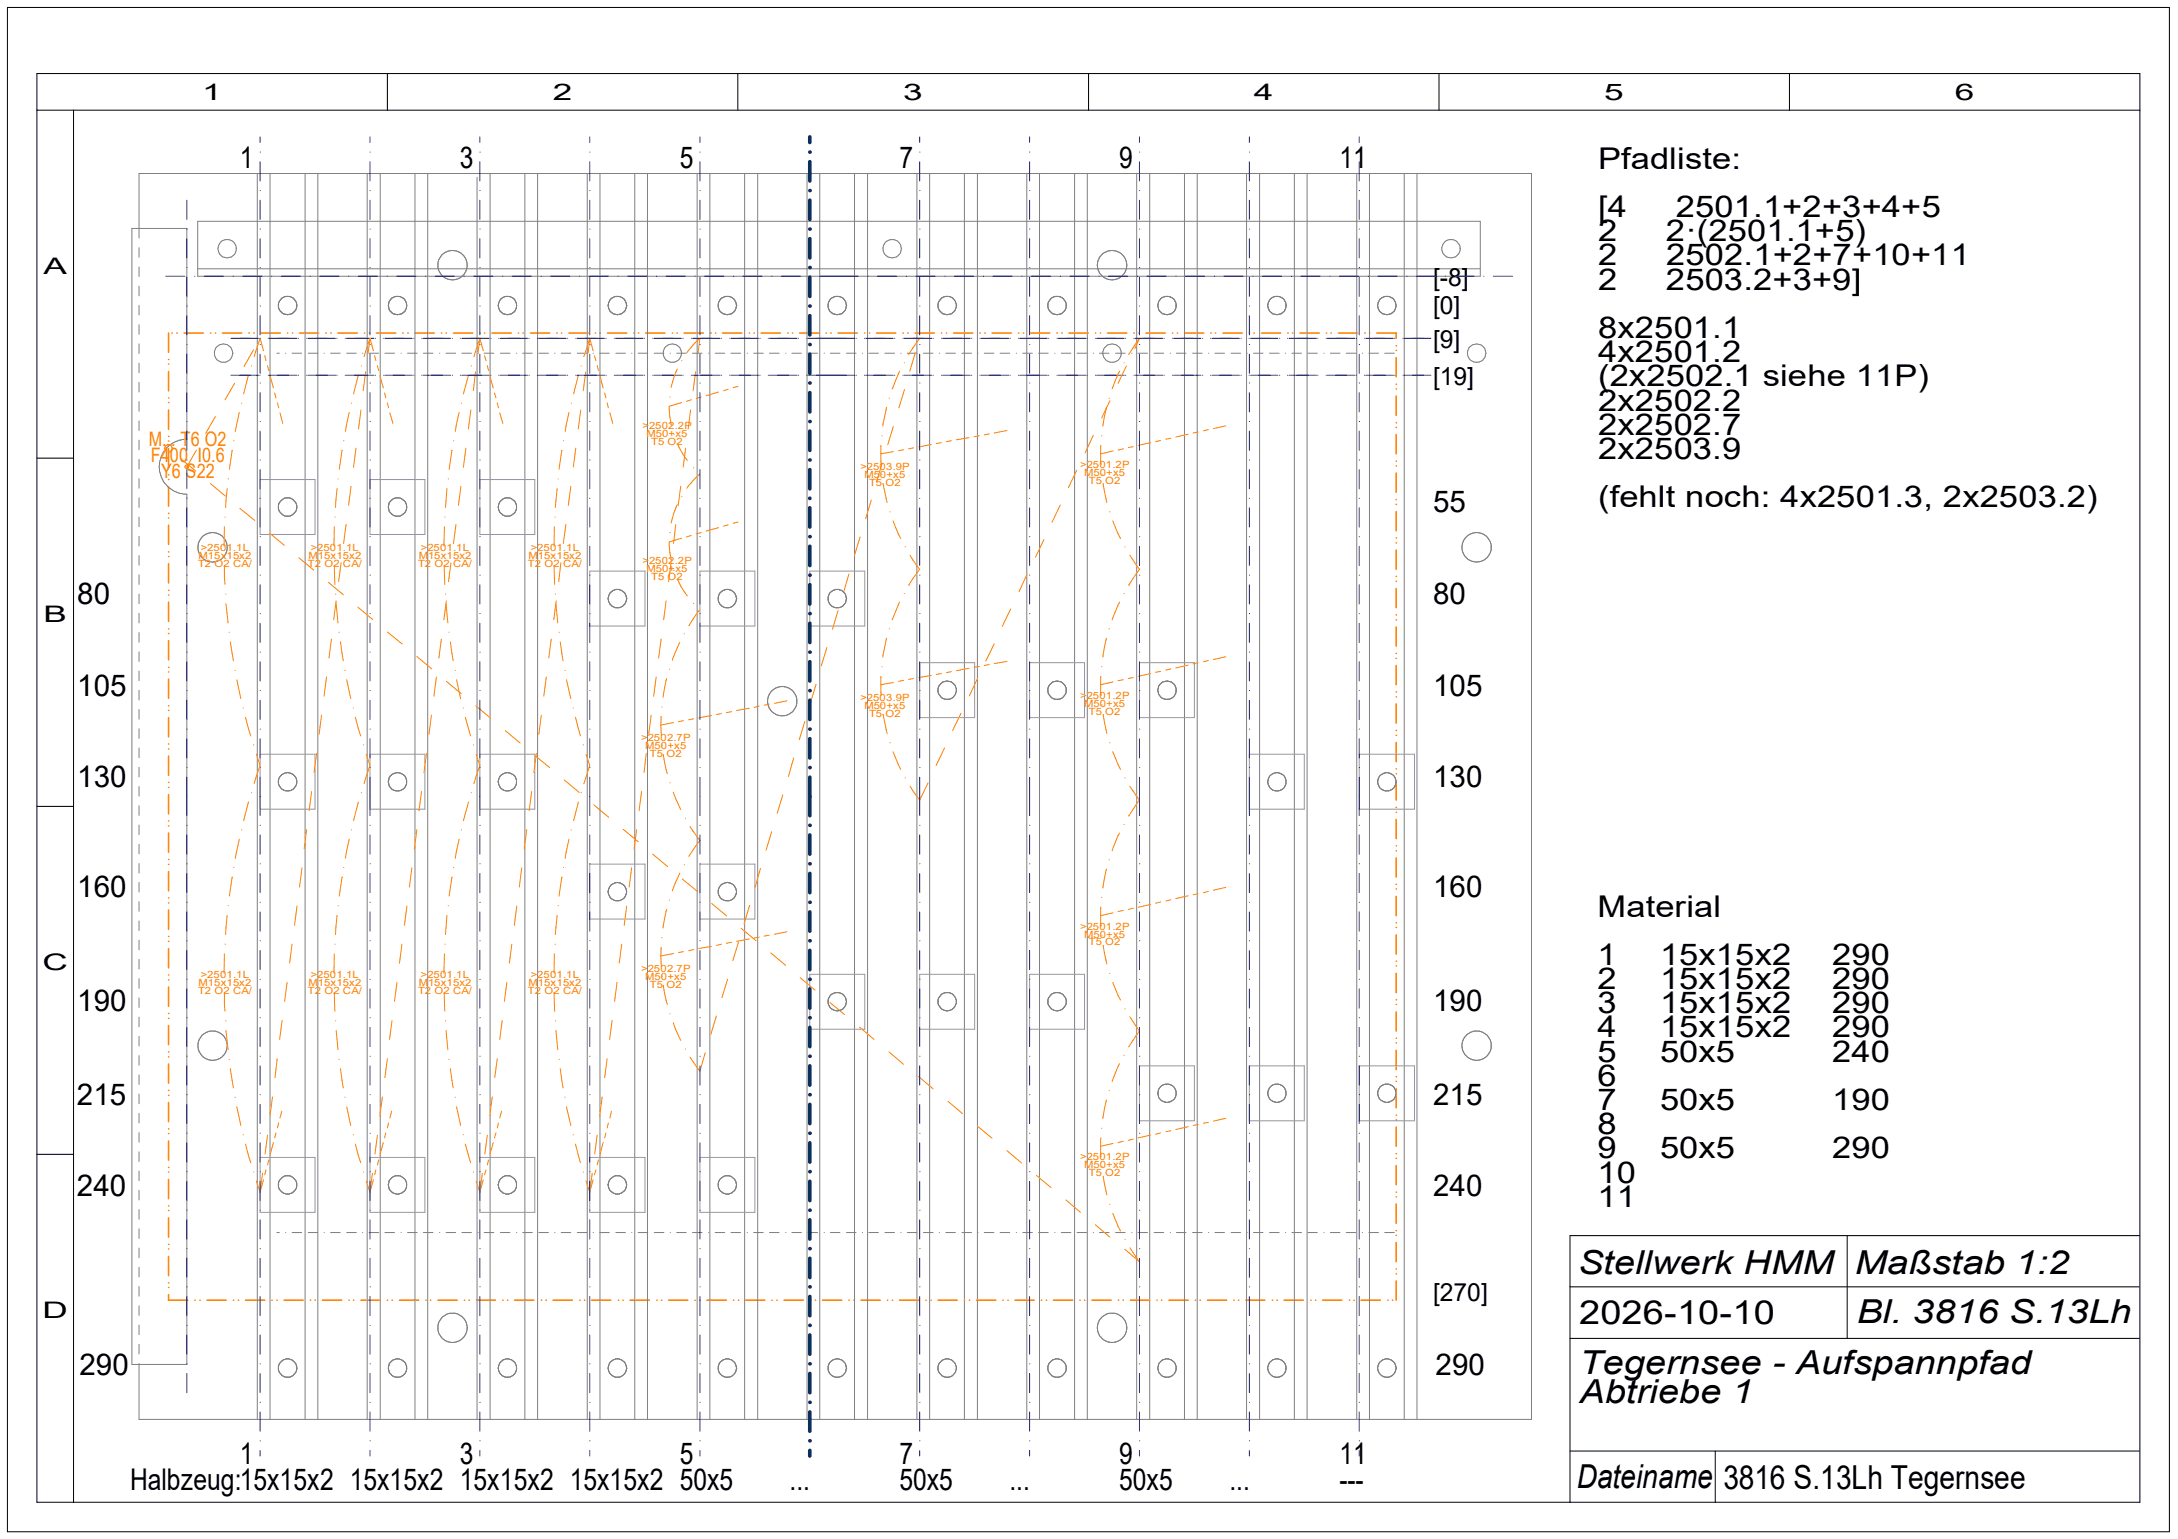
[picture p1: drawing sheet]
<svg xmlns="http://www.w3.org/2000/svg" width="297mm" height="210mm" viewBox="0 0 297 210" stroke-linecap="round" stroke-linejoin="round" font-family="sans-serif">
<defs><g id="words">
<g font-size="4.5">
<text x="215.2" y="173.8">Stellwerk HMM</text>
<text x="253" y="173.8">Maßstab 1:2</text>
<text x="215.4" y="180.6">2026-10-10</text>
<text x="253.2" y="180.5">Bl. 3816 S.13Lh</text>
<text x="215.4" y="191.4">Abtriebe 1</text>
<text x="215.4" y="187.4">Tegernsee - Aufspannpfad</text>
<text x="215.1" y="203">Dateiname</text>
<text x="235" y="203">3816 S.13Lh Tegernsee</text>
</g>
<g font-size="4.1">
<text x="32.7" y="22.9">1</text>
<text x="62.7" y="22.9">3</text>
<text x="92.7" y="22.9">5</text>
<text x="122.7" y="22.9">7</text>
<text x="152.7" y="22.9">9</text>
<text x="182.7" y="22.9">11</text>
<text x="218" y="23">Pfadliste:</text>
<text x="218" y="29.6">[4</text>
<text x="228.6" y="29.6">2501.1+2+3+4+5</text>
<text x="218" y="32.9">2</text>
<text x="227.2" y="32.9">2·(2501.1+5)</text>
<text x="218" y="36.2">2</text>
<text x="218" y="39.5">2</text>
<text x="227.2" y="39.5">2503.2+3+9]</text>
<text x="227.2" y="36.2">2502.1+2+7+10+11</text>
<text x="218" y="46.1">8x2501.1</text>
<text x="218" y="49.4">4x2501.2</text>
<text x="218" y="52.7">(2x2502.1 siehe 11P)</text>
<text x="218" y="56">2x2502.2</text>
<text x="218" y="59.3">2x2502.7</text>
<text x="218" y="62.6">2x2503.9</text>
<text x="195.4" y="69.9">55</text>
<text x="218" y="69.2">(fehlt noch: 4x2501.3, 2x2503.2)</text>
<text x="10.5" y="82.4">80</text>
<text x="195.4" y="82.4">80</text>
<text x="10.5" y="94.9">105</text>
<text x="195.4" y="94.9">105</text>
<text x="10.5" y="107.4">130</text>
<text x="195.4" y="107.4">130</text>
<text x="10.5" y="122.3">160</text>
<text x="195.4" y="122.3">160</text>
<text x="217.9" y="125">Material</text>
<text x="217.9" y="131.6">1</text>
<text x="226.4" y="131.6">15x15x2</text>
<text x="249.9" y="131.6">290</text>
<text x="10.5" y="137.8">190</text>
<text x="195.4" y="137.8">190</text>
<text x="217.9" y="134.9">2</text>
<text x="226.4" y="134.9">15x15x2</text>
<text x="249.9" y="134.9">290</text>
<text x="217.9" y="138.2">3</text>
<text x="217.9" y="141.5">4</text>
<text x="226.4" y="138.2">15x15x2</text>
<text x="226.4" y="141.5">15x15x2</text>
<text x="249.9" y="138.2">290</text>
<text x="249.9" y="141.5">290</text>
<text x="217.9" y="144.8">5</text>
<text x="217.9" y="148.1">6</text>
<text x="226.4" y="144.8">50x5</text>
<text x="249.9" y="144.8">240</text>
<text x="10.5" y="150.7">215</text>
<text x="195.4" y="150.7">215</text>
<text x="217.9" y="151.4">7</text>
<text x="217.9" y="154.7">8</text>
<text x="226.4" y="151.4">50x5</text>
<text x="249.9" y="151.4">190</text>
<text x="217.9" y="158">9</text>
<text x="217.9" y="161.3">10</text>
<text x="226.4" y="158">50x5</text>
<text x="249.9" y="158">290</text>
<text x="10.5" y="163.2">240</text>
<text x="195.4" y="163.2">240</text>
<text x="217.9" y="164.6">11</text>
<text x="10.8" y="187.6">290</text>
<text x="195.8" y="187.6">290</text>
<text x="17.7" y="203.2">Halbzeug:15x15x2</text>
<text x="32.7" y="199.7">1</text>
<text x="47.7" y="203.2">15x15x2</text>
<text x="62.7" y="199.7">3</text>
<text x="62.7" y="203.2">15x15x2 15x15x2</text>
<text x="92.7" y="199.7">5</text>
<text x="92.7" y="203.2">50x5</text>
<text x="107.7" y="203.2">...</text>
<text x="122.7" y="199.7">7</text>
<text x="122.7" y="203.2">50x5</text>
<text x="137.7" y="203.2">...</text>
<text x="152.7" y="199.7">9</text>
<text x="152.7" y="203.2">50x5</text>
<text x="167.7" y="203.2">...</text>
<text x="182.7" y="199.7">11</text>
<text x="182.7" y="203.2">---</text>
</g>
<g font-size="3.4">
<text x="195.4" y="38.9">[-8]</text>
<text x="195.4" y="47.5">[9]</text>
<text x="195.4" y="42.9">[0]</text>
<text x="195.4" y="52.5">[19]</text>
<text x="195.4" y="177.5">[270]</text>
</g>
<g font-size="3.1">
<text x="27.6" y="13.6">1</text>
<text x="75.4" y="13.6">2</text>
<text x="123.2" y="13.6">3</text>
<text x="171" y="13.6">4</text>
<text x="218.8" y="13.6">5</text>
<text x="266.6" y="13.6">6</text>
<text x="5.9" y="37.3">A</text>
<text x="5.9" y="84.8">B</text>
<text x="5.8" y="132.3">C</text>
<text x="5.8" y="179.7">D</text>
</g>
<g font-size="2.7" fill="#ff8000">
<text x="20.3" y="60.8">M... T6 O2</text>
<text x="20.6" y="63">F400 I0.6</text>
<text x="22" y="65.2">Y6 S22</text>
</g>
<g font-size="1.4" fill="#ff8000">
<text x="87.6" y="58.5">&gt;2502.2P</text>
<text x="88.2" y="59.6">M50+x5</text>
<text x="88.8" y="60.7">T5 O2</text>
<text x="117.3" y="64.1">&gt;2503.9P</text>
<text x="117.9" y="65.2">M50+x5</text>
<text x="147.3" y="63.8">&gt;2501.2P</text>
<text x="147.9" y="64.9">M50+x5</text>
<text x="148.5" y="66">T5 O2</text>
<text x="118.5" y="66.3">T5 O2</text>
<text x="27" y="77.3">T2 O2 CA/</text>
<text x="27.1" y="76.3">M15x15x2</text>
<text x="27.4" y="75.2">&gt;2501.1L</text>
<text x="42" y="77.3">T2 O2 CA/</text>
<text x="42.1" y="76.3">M</text>
<text x="42.4" y="75.2">&gt;2501.1L</text>
<text x="43.3" y="76.3">15x15x2</text>
<text x="57" y="77.3">T2 O2 CA/</text>
<text x="57.1" y="76.3">M</text>
<text x="57.4" y="75.2">&gt;2501.1L</text>
<text x="58.4" y="76.3">15x15x2</text>
<text x="72" y="77.3">T2 O2 CA/</text>
<text x="72.1" y="76.3">M</text>
<text x="72.4" y="75.2">&gt;2501.1L</text>
<text x="73.4" y="76.3">15x15x2</text>
<text x="87.6" y="76.9">&gt;2502.2P</text>
<text x="88.2" y="78">M50+x5</text>
<text x="88.8" y="79.1">T5 O2</text>
<text x="117.3" y="95.6">&gt;2503.9P</text>
<text x="147.3" y="95.3">&gt;2501.2P</text>
<text x="87.5" y="101.1">&gt;2502.7P</text>
<text x="117.9" y="96.7">M50+x5</text>
<text x="118.5" y="97.8">T5 O2</text>
<text x="147.9" y="96.4">M50+x5</text>
<text x="148.5" y="97.5">T5 O2</text>
<text x="88" y="102.2">M50+x5</text>
<text x="88.6" y="103.3">T5 O2</text>
<text x="147.3" y="126.8">&gt;2501.2P</text>
<text x="147.9" y="127.9">M50+x5</text>
<text x="148.5" y="128.9">T5 O2</text>
<text x="27" y="135.6">T2 O2 CA/</text>
<text x="27.1" y="134.5">M15x15x2</text>
<text x="27.4" y="133.4">&gt;2501.1L</text>
<text x="42" y="135.6">T2 O2 CA/</text>
<text x="42.1" y="134.5">M</text>
<text x="42.4" y="133.4">&gt;2501.1L</text>
<text x="43.3" y="134.5">15x15x2</text>
<text x="57" y="135.6">T2 O2 CA/</text>
<text x="57.1" y="134.5">M</text>
<text x="57.4" y="133.4">&gt;2501.1L</text>
<text x="58.4" y="134.5">15x15x2</text>
<text x="72" y="135.6">T2 O2 CA/</text>
<text x="72.1" y="134.5">M</text>
<text x="72.4" y="133.4">&gt;2501.1L</text>
<text x="73.4" y="134.5">15x15x2</text>
<text x="87.5" y="132.6">&gt;2502.7P</text>
<text x="88" y="133.7">M50+x5</text>
<text x="88.6" y="134.8">T5 O2</text>
<text x="147.3" y="158.2">&gt;2501.2P</text>
<text x="147.9" y="159.3">M50+x5</text>
<text x="148.5" y="160.4">T5 O2</text>
</g>
</g></defs>
<g fill="none" stroke="#808080" stroke-width=".14">
<path d="M19 32.5v-8.8h189.9v169.9h-189.9v-7.6M19 33.8v1.3M19 36.4v1.3M19 39v1.3M27 30.2h174.9v7.5h-174.9zM27 36.7h174.9M32.2 33.9h.1M35.1 23.7v169.9M36.8 23.7v169.9M41.6 23.7v169.9M43.3 23.7v169.9M50.1 23.7v169.9"/>
<path d="M51.9 23.7v169.9M56.6 23.7v169.9M58.3 23.7v169.9M63.7 36.2h.1M65.1 24.2v169.4M66.8 23.7v169.9M71.6 23.7v169.9M73.3 23.7v169.9M80.1 23.7v169.9M81.8 23.7v169.9M86.6 23.7v169.9M88.3 23.7v169.9"/>
<path d="M95.1 23.7v169.9M96.8 23.7v169.9M101.6 23.7v169.9M103.3 23.7v169.9M110.1 23.7v169.9M111.8 23.7v169.9M116.5 23.7v169.9M118.3 23.7v169.9M122.9 33.9h.1M125 23.7v169.9M126.8 23.7v169.9M131.5 23.7v169.9"/>
<path d="M133.3 23.7v169.9M140 23.7v169.9M141.8 23.7v169.9M146.6 23.7v169.9M148.3 23.7v169.9M153.7 36.2h.1M155 23.7v169.9M156.8 23.7v169.9M161.5 23.7v169.9M163.3 23.7v169.9M170 23.7v169.9M171.8 23.7v169.9"/>
<path d="M176.5 23.7v169.9M178.3 23.7v169.9M185 23.7v169.9M186.8 23.7v169.9M191.5 23.7v169.9M193.2 23.7v169.9M199.1 33.9h.1M19 41.7v1.3M19 44.3v1.3M19 46.9v1.3M19 49.5v1.3M19 52.2v1.3"/>
<path d="M19 54.8v1.3M19 57.4v1.3M25.5 59.9v-28.7h-7.5v154.9h7.5v-118.7a3.4 3.4 0 0 1-1.7-.4l-.8-.5a3.8 3.8 0 0 1 0-5.7l1.3-.7 1.2-.2M31.7 48.2h.1M37.8 48.2h.3M38.9 48.2h.1M39.8 48.2h1.3M40.5 41.7h.1M42 48.2h1.3M44.2 48.2h.1M45.1 48.2h1.3M47.3 48.2h1.3"/>
<path d="M49.4 48.2h.1M50.3 48.2h1.3M52.5 48.2h1.3M54.7 48.2h.1M55.5 41.7h.1M55.6 48.2h1.3M57.7 48.2h1.4M59.9 48.2h.1M60.8 48.2h1.3M63 48.2h1.3M65.2 48.2h.1M66 48.2h1.3"/>
<path d="M68.2 48.2h1.4M70.4 41.7h.1M70.4 48.2h.1M71.3 48.2h1.3M73.5 48.2h1.3M75.6 48.2h.1M76.5 48.2h1.3M78.7 48.2h1.3M80.9 48.2h.1M81.8 48.2h1.3M84 48.2h1.3M85.5 41.7h.1"/>
<path d="M86.1 48.2h.1M87 48.2h1.3M89.2 48.2h1.3M91.4 48.2h.1M92.3 48.2h1.3M94.4 48.2h1.4M96.6 48.2h.1M97.5 48.2h1.3M99.7 48.2h1.3M100.5 41.7h.1M101.9 48.2h.1M102.8 48.2h1.3"/>
<path d="M104.9 48.2h1.4M107.1 48.2h.1M108 48.2h1.3M110.2 48.2h1.3M112.4 48.2h.1M113.2 48.2h1.4M115.4 41.7h.1M115.4 48.2h1.4M117.6 48.2h.1M118.5 48.2h1.3M120.7 48.2h1.3M122.8 48.2h.1"/>
<path d="M123.7 48.2h1.3M125.9 48.2h1.4M128.1 48.2h.1M129 48.2h1.3M130.4 41.7h.1M131.2 48.2h1.3M133.3 48.2h.1M134.2 48.2h1.3M136.4 48.2h1.3M138.6 48.2h.1M139.5 48.2h1.3M141.6 48.2h1.4"/>
<path d="M143.8 48.2h.1M144.7 48.2h1.3M145.4 41.7h.1M146.9 48.2h1.3M149.1 48.2h.1M149.9 48.2h1.4M152.1 48.2h1.4M154.3 48.2h.1M155.2 48.2h1.3M157.4 48.2h1.3M159.6 48.2h.1M160.4 41.7h.1"/>
<path d="M160.4 48.2h1.4M162.6 48.2h1.4M164.8 48.2h.1M165.7 48.2h1.3M167.9 48.2h1.3M170 48.2h.1M170.9 48.2h1.4M173.1 48.2h1.4M175.3 48.2h.1M175.4 41.7h.1M176.2 48.2h1.3M178.3 48.2h1.4"/>
<path d="M180.5 48.2h.1M181.4 48.2h1.3M183.6 48.2h1.3M185.8 48.2h.1M186.7 48.2h1.3M188.8 48.2h1.4M190.4 41.7h.1M202.6 48.2h.1M19 60v1.3M19 62.7v1.3M19 65.3v1.3M19 67.9v1.3"/>
<path d="M19 70.5v1.3M19 73.2v1.3M19 75.8v1.3M19 78.4v1.3M31 74.6h.1M40.5 69.2h.1M55.5 69.2h.1M70.4 69.2h.1M203.4 74.6h.1M19 81v1.3M19 83.7v1.3M19 86.3v1.3"/>
<path d="M19 88.9v1.3M19 91.5v1.3M19 94.1v1.4M19 96.8v1.3M19 99.4v1.3M85.5 81.7h.1M100.5 81.7h.1M108.7 95.6h.1M115.4 81.7h.1M130.4 94.1h.1M145.4 94.1h.1M160.4 94.1h.1"/>
<path d="M19 102v1.3M19 104.6v1.4M19 107.3v1.3M19 109.9v1.3M19 112.5v1.3M19 115.1v1.4M19 117.8v1.3M38 106.6h.1M53 106.6h.1M67.9 106.6h.1M172.9 106.6h.1M187.9 106.6h.1"/>
<path d="M19 120.4v1.3M19 123v1.3M19 125.6v1.3M19 128.2v1.3M19 130.9v1.3M19 133.5v1.3M19 136.1v1.3M19 138.7v1.3M82.9 121.6h.1M98 121.6h.1M112.9 136.6h.1M127.9 136.6h.1"/>
<path d="M142.9 136.6h.1M19 141.4v1.3M19 144v1.3M19 146.6v1.3M19 149.2v1.3M19 151.8v1.4M19 154.5v1.3M19 157.1v1.3M19 159.7v1.3M31 142.6h.1M157.9 149.1h.1M172.9 149.1h.1"/>
<path d="M187.9 149.1h.1M203.4 142.6h.1M19 162.3v1.4M19 165v1.3M19 167.6v1.3M19 170.2v1.3M19 172.8v1.4M19 175.5v1.3M19 178.1v1.3M37.8 168.1h.3M38 161.6h.1M38.9 168.1h.1"/>
<path d="M39.8 168.1h1.3M42 168.1h1.3M44.2 168.1h.1M45.1 168.1h1.3M47.3 168.1h1.3M49.4 168.1h.1M50.3 168.1h1.3M52.5 168.1h1.3M53 161.6h.1M54.7 168.1h.1M55.6 168.1h1.3M57.7 168.1h1.4"/>
<path d="M59.9 168.1h.1M60.8 168.1h1.3M63 168.1h1.3M65.2 168.1h.1M66 168.1h1.3M67.9 161.6h.1M68.2 168.1h1.4M70.4 168.1h.1M71.3 168.1h1.3M73.5 168.1h1.3M75.6 168.1h.1M76.5 168.1h1.3"/>
<path d="M78.7 168.1h1.3M80.9 168.1h.1M81.8 168.1h1.3M82.9 161.6h.1M84 168.1h1.3M86.1 168.1h.1M87 168.1h1.3M89.2 168.1h1.3M91.4 168.1h.1M92.3 168.1h1.3M94.4 168.1h1.4M96.6 168.1h.1"/>
<path d="M97.5 168.1h1.3M98 161.6h.1M99.7 168.1h1.3M101.9 168.1h.1M102.8 168.1h1.3M104.9 168.1h1.4M107.1 168.1h.1M108 168.1h1.3M110.2 168.1h1.3M112.4 168.1h.1M113.2 168.1h1.4M115.4 168.1h1.4"/>
<path d="M117.6 168.1h.1M118.5 168.1h1.3M120.7 168.1h1.3M122.8 168.1h.1M123.7 168.1h1.3M125.9 168.1h1.4M128.1 168.1h.1M129 168.1h1.3M131.2 168.1h1.3M133.3 168.1h.1M134.2 168.1h1.3M136.4 168.1h1.3"/>
<path d="M138.6 168.1h.1M139.5 168.1h1.3M141.6 168.1h1.4M143.8 168.1h.1M144.7 168.1h1.3M146.9 168.1h1.3M149.1 168.1h.1M149.9 168.1h1.4M152.1 168.1h1.4M154.3 168.1h.1M155.2 168.1h1.3M157.4 168.1h1.3"/>
<path d="M159.6 168.1h.1M160.4 168.1h1.4M162.6 168.1h1.4M164.8 168.1h.1M165.7 168.1h1.3M167.9 168.1h1.3M170 168.1h.1M170.9 168.1h1.4M173.1 168.1h1.4M175.3 168.1h.1M176.2 168.1h1.3M178.3 168.1h1.4"/>
<path d="M180.5 168.1h.1M181.4 168.1h1.3M183.6 168.1h1.3M185.8 168.1h.1M186.7 168.1h1.3M188.8 168.1h1.4M19 180.7v1.3M19 183.3v1.4M40.5 186.6h.1M55.5 186.6h.1M63.7 181.1h.1M70.4 186.6h.1"/>
<path d="M85.5 186.6h.1M100.5 186.6h.1M115.4 186.6h.1M130.4 186.6h.1M145.4 186.6h.1M153.7 181.1h.1M160.4 186.6h.1M175.4 186.6h.1M190.4 186.6h.1"/>
<circle cx="31" cy="33.9" r="1.25"/>
<circle cx="61.7" cy="36.2" r="2.01"/>
<circle cx="121.7" cy="33.9" r="1.25"/>
<circle cx="151.7" cy="36.2" r="2.01"/>
<circle cx="197.9" cy="33.9" r="1.25"/>
<circle cx="30.5" cy="48.2" r="1.26"/>
<circle cx="39.2" cy="41.7" r="1.25"/>
<circle cx="54.2" cy="41.7" r="1.27"/>
<circle cx="69.2" cy="41.7" r="1.26"/>
<circle cx="84.2" cy="41.7" r="1.27"/>
<circle cx="91.7" cy="48.2" r="1.25"/>
<circle cx="99.2" cy="41.6" r="1.26"/>
<circle cx="114.2" cy="41.7" r="1.25"/>
<circle cx="129.2" cy="41.7" r="1.25"/>
<circle cx="144.2" cy="41.7" r="1.25"/>
<circle cx="151.7" cy="48.2" r="1.26"/>
<circle cx="159.2" cy="41.7" r="1.27"/>
<circle cx="174.2" cy="41.7" r="1.26"/>
<circle cx="189.1" cy="41.7" r="1.27"/>
<circle cx="201.4" cy="48.2" r="1.25"/>
<circle cx="29" cy="74.7" r="2.01"/>
<circle cx="39.2" cy="69.2" r="1.26"/>
<circle cx="54.2" cy="69.2" r="1.25"/>
<circle cx="69.2" cy="69.2" r="1.25"/>
<circle cx="201.4" cy="74.6" r="2.02"/>
<circle cx="84.2" cy="81.7" r="1.25"/>
<circle cx="99.2" cy="81.6" r="1.26"/>
<circle cx="106.7" cy="95.6" r="2"/>
<circle cx="114.2" cy="81.7" r="1.25"/>
<circle cx="129.2" cy="94.1" r="1.27"/>
<circle cx="144.2" cy="94.1" r="1.27"/>
<circle cx="159.1" cy="94.1" r="1.27"/>
<circle cx="39.2" cy="106.6" r="1.26"/>
<circle cx="54.2" cy="106.6" r="1.25"/>
<circle cx="69.2" cy="106.7" r="1.26"/>
<circle cx="174.1" cy="106.7" r="1.26"/>
<circle cx="189.1" cy="106.6" r="1.26"/>
<circle cx="84.2" cy="121.6" r="1.25"/>
<circle cx="99.2" cy="121.6" r="1.25"/>
<circle cx="114.2" cy="136.6" r="1.25"/>
<circle cx="129.2" cy="136.6" r="1.25"/>
<circle cx="144.2" cy="136.6" r="1.25"/>
<circle cx="29" cy="142.6" r="2"/>
<circle cx="159.2" cy="149.1" r="1.25"/>
<circle cx="174.1" cy="149.1" r="1.25"/>
<circle cx="189.1" cy="149.1" r="1.26"/>
<circle cx="201.4" cy="142.6" r="1.99"/>
<circle cx="39.2" cy="161.6" r="1.24"/>
<circle cx="54.2" cy="161.6" r="1.26"/>
<circle cx="69.2" cy="161.6" r="1.26"/>
<circle cx="84.2" cy="161.6" r="1.26"/>
<circle cx="99.2" cy="161.6" r="1.25"/>
<circle cx="39.2" cy="186.6" r="1.26"/>
<circle cx="54.2" cy="186.6" r="1.26"/>
<circle cx="61.7" cy="181.1" r="1.98"/>
<circle cx="69.2" cy="186.6" r="1.25"/>
<circle cx="84.2" cy="186.6" r="1.25"/>
<circle cx="99.2" cy="186.6" r="1.26"/>
<circle cx="114.2" cy="186.6" r="1.25"/>
<circle cx="129.2" cy="186.6" r="1.26"/>
<circle cx="144.2" cy="186.6" r="1.26"/>
<circle cx="151.7" cy="181.1" r="2.01"/>
<circle cx="159.2" cy="186.6" r="1.26"/>
<circle cx="174.2" cy="186.6" r="1.25"/>
<circle cx="189.2" cy="186.6" r="1.25"/>
</g>
<g fill="none" stroke="#ff8000" stroke-width=".21">
<path d="M23 45.4v2.6M23 50.7v2.6M23 55.9v2.6M23 49h.1M23 49.7h.1M23 54.3h.1M23 54.9h.1M23 59.5h.1M23.4 45.4h.1M24.1 45.4h.1M25.1 45.4h2.6M28.7 45.4h.1"/>
<path d="M29.4 45.4h.1M30.3 45.4h2.7M33.9 45.4h.1M34.6 45.4h.1M35.6 45.4h2.6M39.2 45.4h.1M39.9 45.4h.1M40.8 45.4h2.7M44.4 45.4h.1M45.1 45.4h.1M46.1 45.4h2.6M49.7 45.4h.1"/>
<path d="M50.4 45.4h.1M51.3 45.4h2.7M54.9 45.4h.1M55.6 45.4h.1M56.6 45.4h2.6M60.2 45.4h.1M60.8 45.4h.1M61.8 45.4h2.7M65.4 45.4h.1M66.1 45.4h.1M67.1 45.4h2.6M70.7 45.4h.1"/>
<path d="M71.3 45.4h.1M72.3 45.4h2.7M75.9 45.4h.1M76.6 45.4h.1M77.6 45.4h2.6M81.2 45.4h.1M81.8 45.4h.1M82.8 45.4h2.7M86.4 45.4h.1M87.1 45.4h.1M88 45.4h2.7M91.7 45.4h.1"/>
<path d="M92.3 45.4h.1M93.3 45.4h2.6M96.9 45.4h.1M97.6 45.4h.1M98.5 45.4h2.7M102.2 45.4h.1M102.8 45.4h.1M103.8 45.4h2.6M107.4 45.4h.1M108.1 45.4h.1M109 45.4h2.7M112.6 45.4h.1"/>
<path d="M113.3 45.4h.1M114.3 45.4h2.6M117.9 45.4h.1M118.6 45.4h.1M119.5 45.4h2.7M123.1 45.4h.1M123.8 45.4h.1M124.8 45.4h2.6M128.4 45.4h.1M129.1 45.4h.1M130 45.4h2.7M133.6 45.4h.1"/>
<path d="M134.3 45.4h.1M135.3 45.4h2.6M138.9 45.4h.1M139.6 45.4h.1M140.5 45.4h2.7M144.1 45.4h.1M144.8 45.4h.1M145.8 45.4h2.6M149.4 45.4h.1M150.1 45.4h.1M151 45.4h2.7M154.6 45.4h.1"/>
<path d="M155.3 45.4h.1M156.3 45.4h2.6M159.9 45.4h.1M160.6 45.4h.1M161.5 45.4h2.7M165.1 45.4h.1M165.8 45.4h.1M166.8 45.4h2.6M170.4 45.4h.1M171 45.4h.1M172 45.4h2.7M175.6 45.4h.1"/>
<path d="M176.3 45.4h.1M177.3 45.4h2.6M180.9 45.4h.1M181.5 45.4h.1M182.5 45.4h2.7M186.1 45.4h.1M186.8 45.4h.1M187.8 45.4h2.6v.7M190.4 48.8v2.6M190.4 54v2.6M190.4 59.3v2.6M190.4 58.3h.1"/>
<path d="M190.4 57.7h.1M190.4 53h.1M190.4 52.4h.1M190.4 47.8h.1M190.4 47.2h.1M23 61.2v2.6M23 66.4v2.6M23 71.6v2.7M23 76.9v2.6M23 60.2h.1M23 64.8h.1M23 65.4h.1"/>
<path d="M23 70h.1M23 70.7h.1M23 75.3h.1M23 75.9h.1M190.4 64.5v2.6M190.4 68.1v.1M190.4 69.8v2.6M190.4 75v2.6M190.4 79.3h.1M190.4 78.6h.1M190.4 74h.1M190.4 73.4h.1"/>
<path d="M190.4 68.8h.1M190.4 63.5h.1M190.4 62.9h.1M23 82.1v2.7M23 87.4v2.6M23 92.6v2.6M23 97.9v2.6M23 80.5h.1M23 81.2h.1M23 85.8h.1M23 86.4h.1M23 91h.1"/>
<path d="M23 91.7h.1M23 96.3h.1M23 96.9h.1M190.4 80.3v2.6M190.4 85.5v2.6M190.4 90.8v2.6M190.4 96v2.6M190.4 99.6h.1M190.4 95h.1M190.4 94.4h.1M190.4 89.8h.1M190.4 89.1h.1"/>
<path d="M190.4 84.5h.1M190.4 83.9h.1M23 103.1v2.6M23 108.4v2.6M23 113.6v2.6M23 118.9v2.6M23 101.5h.1M23 102.2h.1M23 106.7h.1M23 107.4h.1M23 112h.1M23 112.6h.1"/>
<path d="M23 117.2h.1M23 117.9h.1M190.4 101.3v2.6M190.4 106.5v2.6M190.4 111.8v2.6M190.4 117v2.6M190.4 116h.1M190.4 115.4h.1M190.4 110.8h.1M190.4 110.1h.1M190.4 105.5h.1M190.4 104.9h.1"/>
<path d="M190.4 100.3h.1M23 124.1v2.6M23 129.4v2.6M23 134.6v2.6M23 139.9v2.6M23 122.5h.1M23 123.1h.1M23 127.7h.1M23 128.4h.1M23 133h.1M23 133.6h.1M23 138.2h.1"/>
<path d="M23 138.9h.1M190.4 122.3v2.6M190.4 127.5v2.6M190.4 132.8v2.6M190.4 138v2.6M190.4 137h.1M190.4 136.4h.1M190.4 131.7h.1M190.4 131.1h.1M190.4 126.5h.1M190.4 125.9h.1M190.4 121.2h.1"/>
<path d="M190.4 120.6h.1M23 145.1v2.6M23 150.4v2.6M23 155.6v2.6M23 143.5h.1M23 144.1h.1M23 148.7h.1M23 149.4h.1M23 154h.1M23 154.6h.1M23 159.2h.1M23 159.9h.1"/>
<path d="M190.4 143.3v2.6M190.4 148.5v2.6M190.4 153.7v2.6M190.4 159v2.6M190.4 158h.1M190.4 157.4h.1M190.4 152.7h.1M190.4 152.1h.1M190.4 147.5h.1M190.4 146.9h.1M190.4 142.2h.1M190.4 141.6h.1"/>
<path d="M23 176.6v.7h2.6M23 160.9v2.6M23 166.1v2.6M23 171.4v2.6M23 164.5h.1M23 165.1h.1M23 169.7h.1M23 170.3h.1M23 175h.1M23 175.6h.1M26.6 177.3h.1M27.3 177.3h.1"/>
<path d="M28.2 177.3h2.7M31.8 177.3h.1M32.5 177.3h.1M33.5 177.3h2.6M37.1 177.3h.1M37.8 177.3h.1M38.7 177.3h2.7M42.3 177.3h.1M43 177.3h.1M44 177.3h2.6M47.6 177.3h.1M48.2 177.3h.1"/>
<path d="M49.2 177.3h2.7M52.8 177.3h.1M53.5 177.3h.1M54.5 177.3h2.6M58.1 177.3h.1M58.7 177.3h.1M59.7 177.3h2.7M63.3 177.3h.1M64 177.3h.1M65 177.3h2.6M68.6 177.3h.1M69.2 177.3h.1"/>
<path d="M70.2 177.3h2.6M73.8 177.3h.1M74.5 177.3h.1M75.4 177.3h2.7M79.1 177.3h.1M79.7 177.3h.1M80.7 177.3h2.6M84.3 177.3h.1M85 177.3h.1M85.9 177.3h2.7M89.6 177.3h.1M90.2 177.3h.1"/>
<path d="M91.2 177.3h2.6M94.8 177.3h.1M95.5 177.3h.1M96.4 177.3h2.7M100 177.3h.1M100.7 177.3h.1M101.7 177.3h2.6M105.3 177.3h.1M106 177.3h.1M106.9 177.3h2.7M110.5 177.3h.1M111.2 177.3h.1"/>
<path d="M112.2 177.3h2.6M115.8 177.3h.1M116.5 177.3h.1M117.4 177.3h2.7M121 177.3h.1M121.7 177.3h.1M122.7 177.3h2.6M126.3 177.3h.1M127 177.3h.1M127.9 177.3h2.7M131.5 177.3h.1M132.2 177.3h.1"/>
<path d="M133.2 177.3h2.6M136.8 177.3h.1M137.5 177.3h.1M138.4 177.3h2.7M142 177.3h.1M142.7 177.3h.1M143.7 177.3h2.6M147.3 177.3h.1M147.9 177.3h.1M148.9 177.3h2.6M152.5 177.3h.1M153.2 177.3h.1"/>
<path d="M154.2 177.3h2.6M157.8 177.3h.1M158.4 177.3h.1M159.4 177.3h2.6M163 177.3h.1M163.7 177.3h.1M164.7 177.3h2.6M168.3 177.3h.1M168.9 177.3h.1M169.9 177.3h2.6M173.5 177.3h.1M174.2 177.3h.1"/>
<path d="M175.1 177.3h2.7M178.8 177.3h.1M179.4 177.3h.1M180.4 177.3h2.6M184 177.3h.1M184.7 177.3h.1M185.6 177.3h2.7M189.3 177.3h.1M189.9 177.3h.1M190.4 164.2v2.6M190.4 169.5v2.6M190.4 173.1h.1"/>
<path d="M190.4 174.7v2.6M190.4 173.7h.1M190.4 168.5h.1M190.4 167.9h.1M190.4 163.2h.1M190.4 162.6h.1"/>
</g>
<g fill="none" stroke="#00f" stroke-width=".14">
<path d="M35.5 18.7v.7M50.5 18.7v.7M65.4 18.7v.7M80.4 18.7v.7M95.5 18.7v.7M125.4 18.7v.7M140.4 18.7v.7M155.4 18.7v.7M170.4 18.7v.7M185.4 18.7v.7M22.6 37.7h2.6M25.5 27.3v2.6"/>
<path d="M25.5 32.6v2.6M25.5 37.8v2.6M25.5 36.5h.1M25.5 31.2h.1M26.5 37.7h.1M27.9 37.7h2.6M31.8 37.7h.1M33.1 37.7h2.6M35.5 36.5h.1M35.5 31.2h.1M35.5 26h.1M35.5 20.7h.1"/>
<path d="M35.5 22.1v2.6M35.5 27.3v2.6M35.5 32.6v2.6M35.5 37.8v2.6M37 37.7h.1M38.4 37.7h2.6M42.3 37.7h.1M43.6 37.7h2.6M47.5 37.7h.1M48.8 37.7h2.7M50.5 36.5h.1M50.5 31.2h.1"/>
<path d="M50.5 26h.1M50.5 20.7h.1M50.5 22.1v2.6M50.5 27.3v2.6M50.5 32.6v2.6M50.5 37.8v2.6M52.8 37.7h.1M54.1 37.7h2.6M58 37.7h.1M59.3 37.7h2.7M63.3 37.7h.1M64.6 37.7h2.6"/>
<path d="M65.4 36.5h.1M65.4 31.2h.1M65.4 26h.1M65.4 20.7h.1M65.4 22.1v2.6M65.4 27.3v2.6M65.4 32.6v2.6M65.4 37.8v2.6M68.5 37.7h.1M69.8 37.7h2.7M73.8 37.7h.1M75.1 37.7h2.6"/>
<path d="M79 37.7h.1M80.3 37.7h2.7M80.4 36.5h.1M80.4 31.2h.1M80.4 26h.1M80.4 20.7h.1M80.4 22.1v2.6M80.4 27.3v2.6M80.4 32.6v2.6M80.4 37.8v2.6M84.3 37.7h.1M85.6 37.7h2.6"/>
<path d="M89.5 37.7h.1M90.8 37.7h2.7M94.8 37.7h.1M95.5 36.5h.1M95.5 31.2h.1M95.5 26h.1M95.5 20.7h.1M95.5 22.1v2.6M95.5 27.3v2.6M95.5 32.6v2.6M95.5 37.8v2.6M96.1 37.7h2.6"/>
<path d="M100 37.7h.1M101.3 37.7h2.6M105.2 37.7h.1M106.5 37.7h2.7M110.5 37.7h.1M111.8 37.7h5.2M118.4 37.7h.1M119.7 37.7h2.6M123.6 37.7h.1M124.9 37.7h2.6M125.4 36.5h.1M125.4 31.2h.1"/>
<path d="M125.4 26h.1M125.4 20.7h.1M125.4 22.1v2.6M125.4 27.3v2.6M125.4 32.6v2.6M125.4 37.8v2.6M128.9 37.7h.1M130.2 37.7h2.6M134.1 37.7h.1M135.4 37.7h2.6M139.4 37.7h.1M140.4 36.5h.1"/>
<path d="M140.4 31.2h.1M140.4 26h.1M140.4 20.7h.1M140.4 22.1v2.6M140.4 27.3v2.6M140.4 32.6v2.6M140.4 37.8v2.6M140.7 37.7h2.6M144.6 37.7h.1M145.9 37.7h2.6M149.9 37.7h.1M151.2 37.7h2.6"/>
<path d="M155.1 37.7h.1M155.4 36.5h.1M155.4 31.2h.1M155.4 26h.1M155.4 20.7h.1M155.4 22.1v2.6M155.4 27.3v2.6M155.4 32.6v2.6M155.4 37.8v2.6M156.4 37.7h2.6M160.4 37.7h.1M161.7 37.7h2.6"/>
<path d="M165.6 37.7h.1M166.9 37.7h2.6M170.4 36.5h.1M170.4 31.2h.1M170.4 26h.1M170.4 20.7h.1M170.4 22.1v2.6M170.4 27.3v2.6M170.4 32.6v2.6M170.4 37.8v2.6M170.9 37.7h.1M172.2 37.7h2.6"/>
<path d="M176.1 37.7h.1M177.4 37.7h2.6M181.4 37.7h.1M182.7 37.7h2.6M185.4 36.5h.1M185.4 31.2h.1M185.4 22.1v2.6M185.4 27.3v2.6M185.4 32.6v2.6M185.4 37.8v2.6M185.4 26h.1M185.4 20.7h.1"/>
<path d="M186.6 37.7h.1M187.9 37.7h2.6M191.9 37.7h.1M193.2 37.7h2.6M197.1 37.7h.1M198.4 37.7h2.6M202.3 37.7h.1M203.7 37.7h2.6M25.5 43.1v2.6M25.5 48.3v2.6M25.5 53.6v2.6M25.5 58.8v2.6"/>
<path d="M25.5 57.5h.1M25.5 52.2h.1M25.5 47h.1M25.5 41.7h.1M31.5 46.1h3.8M31.5 51.2h3.8M35.4 46.1h.1M35.4 51.2h.1M35.5 57.5h.1M35.5 52.2h.1M35.5 47h.1M35.5 41.7h.1"/>
<path d="M35.5 43.1v2.6M35.5 48.3v2.6M35.5 53.6v2.6M35.5 58.8v2.6M36.6 46.1h.1M36.6 51.2h.1M36.7 46.1h3.8M36.7 51.2h3.8M40.7 46.1h.1M40.7 51.2h.1M41.8 46.1h.1M41.8 51.2h.1"/>
<path d="M42 46.1h3.8M42 51.2h3.8M45.9 46.1h.1M45.9 51.2h.1M47.1 46.1h.1M47.1 51.2h.1M47.2 46.1h3.8M47.2 51.2h3.8M50.5 57.5h.1M50.5 52.2h.1M50.5 47h.1M50.5 41.7h.1"/>
<path d="M50.5 43.1v2.6M50.5 48.3v2.6M50.5 53.6v2.6M50.5 58.8v2.6M51.2 46.1h.1M51.2 51.2h.1M52.3 46.1h.1M52.3 51.2h.1M52.5 46.1h3.7M52.5 51.2h3.7M56.4 46.1h.1M56.4 51.2h.1"/>
<path d="M57.5 46.1h.1M57.5 51.2h.1M57.7 46.1h3.8M57.7 51.2h3.8M61.7 46.1h.1M61.7 51.2h.1M62.8 46.1h.1M62.8 51.2h.1M63 46.1h3.7M63 51.2h3.7M65.4 57.5h.1M65.4 52.2h.1"/>
<path d="M65.4 47h.1M65.4 41.7h.1M65.4 43.1v2.6M65.4 48.3v2.6M65.4 53.6v2.6M65.4 58.8v2.6M66.9 46.1h.1M66.9 51.2h.1M68 46.1h.1M68 51.2h.1M68.2 46.1h3.8M68.2 51.2h3.8"/>
<path d="M72.1 46.1h.1M72.1 51.2h.1M73.3 46.1h.1M73.3 51.2h.1M73.4 46.1h3.8M73.4 51.2h3.8M77.4 46.1h.1M77.4 51.2h.1M78.5 46.1h.1M78.5 51.2h.1M78.7 46.1h3.8M78.7 51.2h3.8"/>
<path d="M80.4 57.5h.1M80.4 52.2h.1M80.4 47h.1M80.4 41.7h.1M80.4 43.1v2.6M80.4 48.3v2.6M80.4 53.6v2.6M80.4 58.8v2.6M82.6 46.1h.1M82.6 51.2h.1M83.8 46.1h.1M83.8 51.2h.1"/>
<path d="M83.9 46.1h3.8M83.9 51.2h3.8M87.9 46.1h.1M87.9 51.2h.1M89 46.1h.1M89 51.2h.1M89.2 46.1h3.8M89.2 51.2h3.8M93.1 46.1h.1M93.1 51.2h.1M94.3 46.1h.1M94.3 51.2h.1"/>
<path d="M94.4 46.1h3.8M94.4 51.2h3.8M95.5 57.5h.1M95.5 52.2h.1M95.5 47h.1M95.5 41.7h.1M95.5 43.1v2.6M95.5 48.3v2.6M95.5 53.6v2.6M95.5 58.8v2.6M98.4 46.1h.1M98.4 51.2h.1"/>
<path d="M99.5 46.1h.1M99.5 51.2h.1M99.7 46.1h3.8M99.7 51.2h3.8M103.6 46.1h.1M103.6 51.2h.1M104.8 46.1h.1M104.8 51.2h.1M104.9 46.1h3.8M104.9 51.2h3.8M108.9 46.1h.1M108.9 51.2h.1"/>
<path d="M110 46.1h.1M110 51.2h.1M110.2 46.1h6.4M110.2 51.2h6.4M116.8 46.1h.1M116.8 51.2h.1M117.9 46.1h.1M117.9 51.2h.1M118.1 46.1h3.7M118.1 51.2h3.7M122 46.1h.1M122 51.2h.1"/>
<path d="M123.1 46.1h.1M123.1 51.2h.1M123.3 46.1h3.8M123.3 51.2h3.8M125.4 57.5h.1M125.4 52.2h.1M125.4 47h.1M125.4 41.7h.1M125.4 43.1v2.6M125.4 48.3v2.6M125.4 53.6v2.6M125.4 58.8v2.6"/>
<path d="M127.3 46.1h.1M127.3 51.2h.1M128.4 46.1h.1M128.4 51.2h.1M128.6 46.1h3.7M128.6 51.2h3.7M132.5 46.1h.1M132.5 51.2h.1M133.6 46.1h.1M133.6 51.2h.1M133.8 46.1h3.8M133.8 51.2h3.8"/>
<path d="M137.7 46.1h.1M137.7 51.2h.1M138.9 46.1h.1M138.9 51.2h.1M139.1 46.1h3.7M139.1 51.2h3.7M140.4 57.5h.1M140.4 52.2h.1M140.4 47h.1M140.4 41.7h.1M140.4 43.1v2.6M140.4 48.3v2.6"/>
<path d="M140.4 53.6v2.6M140.4 58.8v2.6M143 46.1h.1M143 51.2h.1M144.1 46.1h.1M144.1 51.2h.1M144.3 46.1h3.8M144.3 51.2h3.8M148.2 46.1h.1M148.2 51.2h.1M149.4 46.1h.1M149.4 51.2h.1"/>
<path d="M149.6 46.1h3.7M149.6 51.2h3.7M153.5 46.1h.1M153.5 51.2h.1M154.6 46.1h.1M154.6 51.2h.1M154.8 46.1h3.8M154.8 51.2h3.8M155.4 57.5h.1M155.4 52.2h.1M155.4 47h.1M155.4 41.7h.1"/>
<path d="M155.4 43.1v2.6M155.4 48.3v2.6M155.4 53.6v2.6M155.4 58.8v2.6M158.7 46.1h.1M158.7 51.2h.1M159.9 46.1h.1M159.9 51.2h.1M160.1 46.1h3.7M160.1 51.2h3.7M164 46.1h.1M164 51.2h.1"/>
<path d="M165.1 46.1h.1M165.1 51.2h.1M165.3 46.1h3.7M165.3 51.2h3.7M169.2 46.1h.1M169.2 51.2h.1M170.3 46.1h.1M170.3 51.2h.1M170.4 57.5h.1M170.4 52.2h.1M170.4 47h.1M170.4 41.7h.1"/>
<path d="M170.4 43.1v2.6M170.4 48.3v2.6M170.4 53.6v2.6M170.4 58.8v2.6M170.6 46.1h3.7M170.6 51.2h3.7M174.5 46.1h.1M174.5 51.2h.1M175.6 46.1h.1M175.6 51.2h.1M175.8 46.1h3.7M175.8 51.2h3.7"/>
<path d="M179.7 46.1h.1M179.7 51.2h.1M180.8 46.1h.1M180.8 51.2h.1M181 46.1h3.8M181 51.2h3.8M185 46.1h.1M185 51.2h.1M185.4 57.5h.1M185.4 52.2h.1M185.4 47h.1M185.4 41.7h.1"/>
<path d="M185.4 43.1v2.6M185.4 48.3v2.6M185.4 53.6v2.6M185.4 58.8v2.6M186.1 46.1h.1M186.1 51.2h.1M186.3 46.1h3.7M186.3 51.2h3.7M190.2 46.1h.1M190.2 51.2h.1M191.3 46.1h.1M191.3 51.2h.1"/>
<path d="M191.5 46.1h3.7M191.5 51.2h3.7M25.5 64.1v2.5M25.5 69.3v2.6M25.5 74.5v2.6M25.5 79.8v2.6M25.5 78.4h.1M25.5 73.2h.1M25.5 67.9h.1M25.5 62.7h.1M35.5 78.4h.1M35.5 73.2h.1"/>
<path d="M35.5 62.7h.1M35.5 64.1v2.6M35.5 67.9v.1M35.5 69.3v2.6M35.5 74.5v2.6M35.5 79.8v2.6M50.5 78.4h.1M50.5 73.2h.1M50.5 62.7h.1M50.5 64.1v2.6M50.5 67.9v.1M50.5 69.3v2.6"/>
<path d="M50.5 74.5v2.6M50.5 79.8v2.6M65.4 78.4h.1M65.4 73.2h.1M65.4 62.7h.1M65.4 64.1v2.6M65.4 67.9v.1M65.4 69.3v2.6M65.4 74.5v2.6M65.4 79.8v2.6M80.4 78.4h.1M80.4 73.2h.1"/>
<path d="M80.4 62.7h.1M80.4 64.1v2.6M80.4 67.9v.1M80.4 69.3v2.6M80.4 74.5v2.6M80.4 79.8v2.6M95.5 78.4h.1M95.5 73.2h.1M95.5 62.7h.1M95.5 64.1v2.6M95.5 67.9v.1M95.5 69.3v2.6"/>
<path d="M95.5 74.5v2.6M95.5 79.8v2.6M125.4 78.4h.1M125.4 73.2h.1M125.4 62.7h.1M125.4 64.1v2.6M125.4 67.9v.1M125.4 69.3v2.6M125.4 74.5v2.6M125.4 79.8v2.6M140.4 78.4h.1M140.4 73.2h.1"/>
<path d="M140.4 62.7h.1M140.4 64.1v2.6M140.4 67.9v.1M140.4 69.3v2.6M140.4 74.5v2.6M140.4 79.8v2.6M155.4 78.4h.1M155.4 73.2h.1M155.4 62.7h.1M155.4 64.1v2.6M155.4 67.9v.1M155.4 69.3v2.6"/>
<path d="M155.4 74.5v2.6M155.4 79.8v2.6M170.4 78.4h.1M170.4 73.2h.1M170.4 62.7h.1M170.4 64.1v2.6M170.4 67.9v.1M170.4 69.3v2.6M170.4 74.5v2.6M170.4 79.8v2.6M185.4 78.4h.1M185.4 73.2h.1"/>
<path d="M185.4 62.7h.1M185.4 64.1v2.6M185.4 67.9v.1M185.4 69.3v2.6M185.4 74.5v2.6M185.4 79.8v2.6M25.5 85v2.6M25.5 90.3v2.6M25.5 95.5v2.6M25.5 99.4h.1M25.5 94.2h.1M25.5 88.9h.1"/>
<path d="M25.5 83.7h.1M35.5 99.4h.1M35.5 94.2h.1M35.5 88.9h.1M35.5 83.7h.1M35.5 85v2.6M35.5 90.3v2.6M35.5 95.5v2.6M50.5 99.4h.1M50.5 94.2h.1M50.5 88.9h.1M50.5 83.7h.1"/>
<path d="M50.5 85v2.6M50.5 90.3v2.6M50.5 95.5v2.6M65.4 99.4h.1M65.4 94.2h.1M65.4 88.9h.1M65.4 83.7h.1M65.4 85v2.6M65.4 90.3v2.6M65.4 95.5v2.6M80.4 99.4h.1M80.4 94.2h.1"/>
<path d="M80.4 88.9h.1M80.4 83.7h.1M80.4 85v2.6M80.4 90.3v2.6M80.4 95.5v2.6M95.5 99.4h.1M95.5 94.2h.1M95.5 88.9h.1M95.5 83.7h.1M95.5 85v2.6M95.5 90.3v2.6M95.5 95.5v2.6"/>
<path d="M125.4 99.4h.1M125.4 94.2h.1M125.4 88.9h.1M125.4 83.7h.1M125.4 85v2.6M125.4 90.3v2.6M125.4 95.5v2.6M140.4 99.4h.1M140.4 94.2h.1M140.4 88.9h.1M140.4 83.7h.1M140.4 85v2.6"/>
<path d="M140.4 90.3v2.6M140.4 95.5v2.6M155.4 99.4h.1M155.4 94.2h.1M155.4 88.9h.1M155.4 83.7h.1M155.4 85v2.6M155.4 90.3v2.6M155.4 95.5v2.6M170.4 99.4h.1M170.4 94.2h.1M170.4 88.9h.1"/>
<path d="M170.4 83.7h.1M170.4 85v2.6M170.4 90.3v2.6M170.4 95.5v2.6M185.4 99.4h.1M185.4 94.2h.1M185.4 88.9h.1M185.4 83.7h.1M185.4 85v2.6M185.4 90.3v2.6M185.4 95.5v2.6M25.5 100.8v2.6"/>
<path d="M25.5 106v5.3M25.5 113.9v2.6M25.5 119.1v2.7M25.5 104.7h.1M25.5 112.6h.1M25.5 117.8h.1M35.5 104.7h.1M35.5 112.6h.1M35.5 117.8h.1M35.5 100.8v2.6M35.5 106v5.3M35.5 113.9v2.6"/>
<path d="M35.5 119.1v2.7M50.5 104.7h.1M50.5 112.6h.1M50.5 117.8h.1M50.5 100.8v2.6M50.5 106v5.3M50.5 113.9v2.6M50.5 119.1v2.7M65.4 104.7h.1M65.4 112.6h.1M65.4 117.8h.1M65.4 100.8v2.6"/>
<path d="M65.4 106v5.3M65.4 113.9v2.6M65.4 119.1v2.7M80.4 104.7h.1M80.4 112.6h.1M80.4 117.8h.1M80.4 100.8v2.6M80.4 106v5.3M80.4 113.9v2.6M80.4 119.1v2.7M95.5 104.7h.1M95.5 112.6h.1"/>
<path d="M95.5 117.8h.1M95.5 100.8v2.6M95.5 106v5.3M95.5 113.9v2.6M95.5 119.1v2.7M125.4 104.7h.1M125.4 112.6h.1M125.4 117.8h.1M125.4 100.8v2.6M125.4 106v5.3M125.4 113.9v2.6M125.4 119.1v2.7"/>
<path d="M140.4 104.7h.1M140.4 112.6h.1M140.4 117.8h.1M140.4 100.8v2.6M140.4 106v5.3M140.4 113.9v2.6M140.4 119.1v2.7M155.4 104.7h.1M155.4 112.6h.1M155.4 117.8h.1M155.4 100.8v2.6M155.4 106v5.3"/>
<path d="M155.4 113.9v2.6M155.4 119.1v2.7M170.4 104.7h.1M170.4 112.6h.1M170.4 117.8h.1M170.4 100.8v2.6M170.4 106v5.3M170.4 113.9v2.6M170.4 119.1v2.7M185.4 104.7h.1M185.4 112.6h.1M185.4 117.8h.1"/>
<path d="M185.4 100.8v2.6M185.4 106v5.3M185.4 113.9v2.6M185.4 119.1v2.7M25.5 124.4v2.6M25.5 129.6v2.6M25.5 134.9v2.6M25.5 123.1h.1M25.5 128.3h.1M25.5 133.6h.1M25.5 138.8h.1M35.5 123.1h.1"/>
<path d="M35.5 128.3h.1M35.5 133.6h.1M35.5 138.8h.1M35.5 124.4v2.6M35.5 129.6v2.6M35.5 134.9v2.6M50.5 123.1h.1M50.5 128.3h.1M50.5 133.6h.1M50.5 138.8h.1M50.5 124.4v2.6M50.5 129.6v2.6"/>
<path d="M50.5 134.9v2.6M65.4 123.1h.1M65.4 128.3h.1M65.4 133.6h.1M65.4 138.8h.1M65.4 124.4v2.6M65.4 129.6v2.6M65.4 134.9v2.6M80.4 123.1h.1M80.4 128.3h.1M80.4 133.6h.1M80.4 138.8h.1"/>
<path d="M80.4 124.4v2.6M80.4 129.6v2.6M80.4 134.9v2.6M95.5 123.1h.1M95.5 128.3h.1M95.5 133.6h.1M95.5 138.8h.1M95.5 124.4v2.6M95.5 129.6v2.6M95.5 134.9v2.6M125.4 123.1h.1M125.4 128.3h.1"/>
<path d="M125.4 133.6h.1M125.4 138.8h.1M125.4 124.4v2.6M125.4 129.6v2.6M125.4 134.9v2.6M140.4 123.1h.1M140.4 128.3h.1M140.4 133.6h.1M140.4 138.8h.1M140.4 124.4v2.6M140.4 129.6v2.6M140.4 134.9v2.6"/>
<path d="M155.4 123.1h.1M155.4 128.3h.1M155.4 133.6h.1M155.4 138.8h.1M155.4 124.4v2.6M155.4 129.6v2.6M155.4 134.9v2.6M170.4 123.1h.1M170.4 128.3h.1M170.4 133.6h.1M170.4 138.8h.1M170.4 124.4v2.6"/>
<path d="M170.4 129.6v2.6M170.4 134.9v2.6M185.4 123.1h.1M185.4 128.3h.1M185.4 133.6h.1M185.4 138.8h.1M185.4 124.4v2.6M185.4 129.6v2.6M185.4 134.9v2.6M25.5 140.1v2.6M25.5 145.4v2.6M25.5 150.6v2.6"/>
<path d="M25.5 155.9v2.6M25.5 144.1h.1M25.5 149.3h.1M25.5 154.6h.1M25.5 159.8h.1M35.5 144.1h.1M35.5 149.3h.1M35.5 154.6h.1M35.5 159.8h.1M35.5 140.1v2.6M35.5 145.4v2.6M35.5 150.6v2.6"/>
<path d="M35.5 155.9v2.6M50.5 144.1h.1M50.5 149.3h.1M50.5 154.6h.1M50.5 159.8h.1M50.5 140.1v2.6M50.5 145.4v2.6M50.5 150.6v2.6M50.5 155.9v2.6M65.4 144.1h.1M65.4 149.3h.1M65.4 154.6h.1"/>
<path d="M65.4 159.8h.1M65.4 140.1v2.6M65.4 145.4v2.6M65.4 150.6v2.6M65.4 155.9v2.6M80.4 144.1h.1M80.4 149.3h.1M80.4 154.6h.1M80.4 159.8h.1M80.4 140.1v2.6M80.4 145.4v2.6M80.4 150.6v2.6"/>
<path d="M80.4 155.9v2.6M95.5 144.1h.1M95.5 149.3h.1M95.5 154.6h.1M95.5 159.8h.1M95.5 140.1v2.6M95.5 145.4v2.6M95.5 150.6v2.6M95.5 155.9v2.6M125.4 144.1h.1M125.4 149.3h.1M125.4 154.6h.1"/>
<path d="M125.4 159.8h.1M125.4 140.1v2.6M125.4 145.4v2.6M125.4 150.6v2.6M125.4 155.9v2.6M140.4 144.1h.1M140.4 149.3h.1M140.4 154.6h.1M140.4 159.8h.1M140.4 140.1v2.6M140.4 145.4v2.6M140.4 150.6v2.6"/>
<path d="M140.4 155.9v2.6M155.4 144.1h.1M155.4 149.3h.1M155.4 154.6h.1M155.4 159.8h.1M155.4 140.1v2.6M155.4 145.4v2.6M155.4 150.6v2.6M155.4 155.9v2.6M170.4 144.1h.1M170.4 149.3h.1M170.4 154.6h.1"/>
<path d="M170.4 159.8h.1M170.4 140.1v2.6M170.4 145.4v2.6M170.4 150.6v2.6M170.4 155.9v2.6M185.4 144.1h.1M185.4 149.3h.1M185.4 154.6h.1M185.4 159.8h.1M185.4 140.1v2.6M185.4 145.4v2.6M185.4 150.6v2.6"/>
<path d="M185.4 155.9v2.6M25.5 161.1v2.6M25.5 166.4v2.6M25.5 170.3h.1M25.5 171.6v2.6M25.5 176.8v2.7M25.5 165.1h.1M25.5 175.5h.1M35.5 165.1h.1M35.5 175.5h.1M35.5 170.3h.1M35.5 161.1v2.6"/>
<path d="M35.5 166.4v2.6M35.5 171.6v2.6M35.5 176.8v2.7M50.5 165.1h.1M50.5 175.5h.1M50.5 170.3h.1M50.5 161.1v2.6M50.5 166.4v2.6M50.5 171.6v2.6M50.5 176.8v2.7M65.4 165.1h.1M65.4 175.5h.1"/>
<path d="M65.4 170.3h.1M65.4 161.1v2.6M65.4 166.4v2.6M65.4 171.6v2.6M65.4 176.8v2.7M80.4 165.1h.1M80.4 175.5h.1M80.4 170.3h.1M80.4 161.1v2.6M80.4 166.4v2.6M80.4 171.6v2.6M80.4 176.8v2.7"/>
<path d="M95.5 165.1h.1M95.5 175.5h.1M95.5 170.3h.1M95.5 161.1v2.6M95.5 166.4v2.6M95.5 171.6v2.6M95.5 176.8v2.7M125.4 165.1h.1M125.4 175.5h.1M125.4 170.3h.1M125.4 161.1v2.6M125.4 166.4v2.6"/>
<path d="M125.4 171.6v2.6M125.4 176.8v2.7M140.4 165.1h.1M140.4 175.5h.1M140.4 170.3h.1M140.4 161.1v2.6M140.4 166.4v2.6M140.4 171.6v2.6M140.4 176.8v2.7M155.4 165.1h.1M155.4 175.5h.1M155.4 170.3h.1"/>
<path d="M155.4 161.1v2.6M155.4 166.4v2.6M155.4 171.6v2.6M155.4 176.8v2.7M170.4 165.1h.1M170.4 175.5h.1M170.4 170.3h.1M170.4 161.1v2.6M170.4 166.4v2.6M170.4 171.6v2.6M170.4 176.8v2.7M185.4 165.1h.1"/>
<path d="M185.4 175.5h.1M185.4 161.1v2.6M185.4 166.4v2.6M185.4 171.6v2.6M185.4 176.8v2.7M185.4 170.3h.1M25.5 182.1v2.6M25.5 187.3v2.6M25.5 180.8h.1M25.5 186h.1M35.5 180.8h.1M35.5 186h.1"/>
<path d="M35.5 191.3h.1M35.5 196.5h.1M35.5 182.1v2.6M35.5 187.3v2.6M35.5 192.6v2.6M35.5 197.8v.8M50.5 180.8h.1M50.5 186h.1M50.5 191.3h.1M50.5 196.5h.1M50.5 182.1v2.6M50.5 187.3v2.6"/>
<path d="M50.5 192.6v2.6M50.5 197.8v.8M65.4 180.8h.1M65.4 186h.1M65.4 191.3h.1M65.4 196.5h.1M65.4 182.1v2.6M65.4 187.3v2.6M65.4 192.6v2.6M65.4 197.8v.8M80.4 180.8h.1M80.4 186h.1"/>
<path d="M80.4 191.3h.1M80.4 196.5h.1M80.4 182.1v2.6M80.4 187.3v2.6M80.4 192.6v2.6M80.4 197.8v.8M95.5 180.8h.1M95.5 186h.1M95.5 191.3h.1M95.5 196.5h.1M95.5 182.1v2.6M95.5 187.3v2.6"/>
<path d="M95.5 192.6v2.6M95.5 197.8v.8M125.4 180.8h.1M125.4 186h.1M125.4 191.3h.1M125.4 196.5h.1M125.4 182.1v2.6M125.4 187.3v2.6M125.4 192.6v2.6M125.4 197.8v.8M140.4 180.8h.1M140.4 186h.1"/>
<path d="M140.4 191.3h.1M140.4 196.5h.1M140.4 182.1v2.6M140.4 187.3v2.6M140.4 192.6v2.6M140.4 197.8v.8M155.4 180.8h.1M155.4 186h.1M155.4 191.3h.1M155.4 196.5h.1M155.4 182.1v2.6M155.4 187.3v2.6"/>
<path d="M155.4 192.6v2.6M155.4 197.8v.8M170.4 180.8h.1M170.4 186h.1M170.4 191.3h.1M170.4 196.5h.1M170.4 182.1v2.6M170.4 187.3v2.6M170.4 192.6v2.6M170.4 197.8v.8M185.4 180.8h.1M185.4 186h.1"/>
<path d="M185.4 182.1v2.6M185.4 187.3v2.6M185.4 192.6v2.6M185.4 197.8v.8M185.4 191.3h.1M185.4 196.5h.1"/>
</g>
<g fill="none" stroke="#a08ca0" stroke-width=".14">
<path d="M35.5 65.4h7.5v7.5h-7.5zM50.5 65.4h7.5v7.5h-7.5zM65.4 65.4h7.5v7.5h-7.5zM80.4 77.9h7.6v7.5h-7.6zM95.5 77.9h7.5v7.5h-7.5zM110.4 77.9h7.5v7.5h-7.5zM125.4 90.4h7.5v7.5h-7.5zM140.4 90.4h7.5v7.5h-7.5zM155.4 90.4h7.5v7.5h-7.5zM35.5 102.9h7.5v7.5h-7.5zM50.5 102.9h7.5v7.5h-7.5zM65.4 102.9h7.5v7.5h-7.5z"/>
<path d="M80.4 117.9h7.6v7.4h-7.6zM95.5 117.9h7.5v7.4h-7.5zM170.4 102.9h7.5v7.5h-7.5zM185.4 102.9h7.5v7.5h-7.5zM110.4 132.9h7.5v7.5h-7.5zM125.4 132.9h7.5v7.5h-7.5zM140.4 132.9h7.5v7.5h-7.5zM35.5 157.9h7.5v7.5h-7.5zM50.5 157.9h7.5v7.5h-7.5zM65.4 157.9h7.5v7.5h-7.5zM80.4 157.9h7.6v7.5h-7.6zM95.5 157.9h7.5v7.5h-7.5z"/>
<path d="M155.4 145.4h7.5v7.5h-7.5zM170.4 145.4h7.5v7.5h-7.5zM185.4 145.4h7.5v7.5h-7.5z"/>
</g>
<g fill="none" stroke="#000" stroke-width=".14">
<path d="M1 1h294.9v207.9h-294.9zM5 10h286.8v194.9h-286.8zM5 15h286.8M10 15v189.9M52.8 10v5M100.6 10v5M148.5 10v5M196.3 10v5M244 10v5M5 62.5h5M5 110h5M5 157.4h5"/>
<path d="M214.1 175.5h77.7M251.9 168.5v14M291.8 168.5h-77.7v36.4M214.1 197.9h77.7M214.1 182.5h77.7M233.9 197.9v7"/>
</g>
<g fill="none" stroke="#ff8000" stroke-width=".14">
<path d="M29.4 56.8l-1.3 2.3M32 52.3l-1.3 2.2M32.6 56.3l-.5 2.5M32.9 55h.1M33.9 51.2l-.7 2.5M34.3 49.9h.1M34.6 47.7l-1.3 2.3M35.9 47.8l-.4-1.7-.8 2.5M36.1 48.5l.2 .7M36.5 49.9l.2 .6M36.8 51.2l.5 1.7M37.5 53.6l.1 .7"/>
<path d="M37.8 54.9l.2 .7M38.2 56.3l.4 1.4M47.6 56.3l-.5 2.5M47.9 55h.1M48.9 51.2l-.7 2.5M49.2 55.9l-.3 2.6M49.3 49.9h.1M49.9 50.7l-.4 2.6M50.5 46.1l-.3 2M50.5 46.1l-.8 2.5M50.5 46.1l.4 1.7M51.1 48.5l.2 .7"/>
<path d="M51.5 49.9l.1 .6M51.8 51.2l.5 1.7M52.4 53.6l.2 .7M52.8 54.9l.2 .7M53.2 56.3l.4 1.4M62.6 56.3l-.5 2.5M62.9 55h.1M63.9 51.2l-.7 2.5M64.2 55.9l-.3 2.6M64.3 49.9h.1M64.9 50.7l-.3 2.6M65.4 46.1l-.2 2"/>
<path d="M65.4 46.1l-.8 2.5M65.4 46.1l.5 1.7M66.1 48.5l.2 .7M66.5 49.9l.1 .6M66.8 51.2l.5 1.7M67.4 53.6l.2 .7M67.8 54.9l.2 .7M68.2 56.3l.4 1.4M77.6 56.3l-.5 2.5M77.9 55h.1M78.9 51.2l-.7 2.5M79.2 55.9l-.3 2.6"/>
<path d="M79.2 49.9h.1M79.9 50.7l-.4 2.6M80.4 46.1l-.2 2M80.4 46.1l-.8 2.5M80.4 46.1l.5 1.7M81.1 48.5l.2 .7M81.4 49.9l.2 .6M81.8 51.2l.5 1.7M82.5 53.6l.1 .7M82.8 54.9l.2 .7M83.2 56.3l.4 1.4M91.3 55.5l.1 1.4 .2 1.1"/>
<path d="M91.4 54.1h.1M91.9 59.3h.1M92.4 50.3l-.5 1.3-.4 1.2M93 49.2h.1M93 54.9l-1.7 .5M93.7 48.1l.8-1.1 1-.9-.3 2M94.2 55.9l-.4 2.6M94.3 54.5l-.7 .2M94.9 50.7l-.4 2.6M95.6 54.1l-.6 .3M98 53.5l-1.7 .5M99.3 53.1l-.6 .2"/>
<path d="M100.7 52.7l-.7 .2M120.3 59.4h.1M120.9 55.5l-.5 2.6M121.3 54.3h.1M121.8 58.2l-.7 2.5M122.7 50.6l-1 2.4M123.3 49.5h.1M123.4 53.1l-.8 2.5M124.8 48.1l-.7 2.5M125.4 46.1l-1.5 2.2M132.2 59.7l-1.8 .3M133.6 59.4l-.8 .2"/>
<path d="M134.9 59.2l-.7 .1M137.3 58.7l-1.7 .4M149.1 59.4l-1.1 2.4M150.2 59.4h.1M150.9 55.5l-.5 2.6M151.3 54.3h.1M151.4 54.7l-1.2 2.3M152.7 50.6l-1 2.4M153.3 49.5h.1M153.6 49.9l-1.1 2.4M154.8 47.5l.6-1.4-1.5 2.2M159.7 59.8l-.7 .1"/>
<path d="M162 59.2l-1.6 .4M163.4 58.9l-.7 .2M164.8 58.6l-.7 .2M167.2 58.1l-1.7 .4M22.5 61.3a.56 .56 0 0 1 .3-.6h.4a.54 .54 0 0 1 .3 .5 .54 .54 0 0 1-.3 .4h-.1M24.7 62.6l2 1.7M26.8 61.4l-1.3 2.3M28.7 66l2 1.6M30.6 75.8h.1M30.6 77.1l.1 2.6M30.6 71.8v2.7M30.7 70.5h.1"/>
<path d="M31 66.6l-.2 2.6M31.1 65.3h.1M31.7 61.4l-.4 2.6M31.9 60.1h.1M32.7 69.3l2.1 1.7M36.7 72.7l2.1 1.7M40.8 76.1l2 1.7M44.8 79.4l2 1.7M45.5 75.8h.1M45.6 71.8l-.1 2.7M45.6 77.1l.1 2.6M45.7 70.5h.1"/>
<path d="M46 66.6l-.2 2.6M46.1 65.3h.1M46.5 76.8l-.3 2.5M46.7 61.4l-.4 2.6M46.9 60.1h.1M47.2 71.5l-.3 2.6M47.9 66.3l-.4 2.6M48.6 61.1l-.4 2.6M60.5 75.8h.1M60.6 77.1l.1 2.6M60.6 71.8l-.1 2.7M60.7 70.5h.1"/>
<path d="M61 66.6l-.3 2.6M61.1 65.3h.1M61.5 76.8l-.3 2.5M61.7 61.4l-.4 2.6M61.8 60.1h.1M62.2 71.5l-.4 2.6M62.9 66.3l-.4 2.6M63.5 61.1l-.3 2.6M75.5 75.8h.1M75.6 77.1v2.6M75.6 71.8v2.7M75.7 70.5h.1"/>
<path d="M76 66.6l-.3 2.6M76.1 65.3h.1M76.5 76.8l-.3 2.5M76.7 61.4l-.5 2.6M76.8 60.1h.1M77.2 71.5l-.4 2.6M77.8 66.3l-.3 2.6M78.5 61.1l-.3 2.6M91.3 74l.1 1.4 .2 1.1M91.4 72.6h.1M91.5 76.8l-.3 2.5M91.9 77.8h.1"/>
<path d="M92.2 71.5l-.3 2.6M92.4 68.8l-.5 1.3-.4 1.2M92.4 79l1.3 2.3M92.4 60.5l1.3 2.3M92.8 66.3l-.3 2.6M93 67.7h.1M93 73.4l-1.7 .5M93.5 61.1l-.3 2.6M94.3 73l-.7 .2M94.6 63.8h.1M95.5 64.6l-1 .9-.8 1.1M95.6 72.6l-.6 .2"/>
<path d="M98 72l-1.7 .4M99.3 71.6l-.6 .2M100.7 71.2l-.7 .2M115.8 78.3l-.7 2.5M117.3 73.2l-.8 2.5M118.8 68.2l-.7 2.5M120.1 60.7l.1 2.7M120.3 64.7h.1M120.3 63.2l-.8 2.5M120.4 66l.6 2.5M121.4 69.8h.1M121.8 71l1 2.4"/>
<path d="M121.8 61.6l-1.7 .3M123.2 61.3l-.6 .2M123.4 74.6h.1M124.1 75.7l1.3 1.9-.9 1.3-.5 .9M124.6 61.1l-.7 .1M127 60.6l-1.7 .4M128.4 60.4l-.7 .1M129.7 60.1l-.6 .1M140.1 78.3l-1.1 2.4M142.4 73.6l-1.2 2.4M144.6 68.9l-1.1 2.3M146.9 64.1l-1.2 2.4"/>
<path d="M150.2 60.7v2.7M150.3 64.7h.1M150.4 66l.6 2.5M151.3 69.8h.1M151.8 71l1 2.4M151.8 61.5l-1.7 .4M153.2 61.2l-.7 .2M153.4 74.6h.1M154.1 75.7l1.3 1.9-1.5 2.2M154.6 60.9l-.7 .1M156.9 60.4l-1.7 .3M158.3 60.1l-.7 .1"/>
<path d="M30.8 81h.1M30.8 82.3l.3 2.7M31.2 86.2h.1M31.4 87.5l.4 2.6M32 91.4h.1M32.3 92.7l.5 2.6M33.1 96.6h.1M33.5 97.8l.7 2.6M43.9 97.5l-.4 2.7M44.5 92.3l-.3 2.7M45.2 87.2l-.3 2.5M45.8 81h.1"/>
<path d="M45.8 82l-.3 2.5M45.8 82.3l.3 2.7M46.2 86.2h.1M46.4 87.5l.4 2.6M47 91.4h.1M47.3 92.7l.5 2.6M48.2 96.6h.1M48.5 97.8l.7 2.6M48.8 82.8l2 1.7M52.8 86.2l2.1 1.6M56.9 89.5l2 1.7M58.8 97.5l-.3 2.7"/>
<path d="M59.5 92.3l-.3 2.7M60.2 87.2l-.3 2.5M60.7 81h.1M60.8 82.3l.3 2.7M60.9 82l-.4 2.5M60.9 92.9l2 1.7M61.2 86.2h.1M61.4 87.5l.4 2.6M62.1 91.4h.1M62.3 92.7l.5 2.6M63.2 96.6h.1M63.5 97.8l.7 2.6"/>
<path d="M64.9 96.3l2 1.7M68.9 99.7l2 1.6M73.8 97.5l-.3 2.7M74.5 92.3l-.3 2.7M75.2 87.2l-.4 2.5M75.7 81h.1M75.8 82.3l.3 2.7M75.9 82l-.4 2.5M76.2 86.2h.1M76.4 87.5l.4 2.6M77 91.4h.1M77.3 92.7l.5 2.6"/>
<path d="M78.1 96.6h.1M78.5 97.8l.7 2.6M88.8 97.5l-.3 2.7M89.5 92.3l-.3 2.7M90.1 98.9l.1 1.4M90.2 97.7l-.1 1.2M90.2 87.2l-.4 2.5M90.3 96.4h.1M90.8 82l-.3 2.5M90.9 92.5l-.5 2.6M91.3 91.3h.1M91.9 98.6l-1.8 .3"/>
<path d="M92.7 87.6l-1 2.4M93.2 98.3l-.7 .1M93.3 86.4h.1M94.6 82.3h.1M94.6 98l-.7 .2M95.5 83.1l-1 1.3-.5 .9M97 97.6l-1.7 .3M98.4 97.3l-.7 .2M99.8 97.1l-.7 .1M102.2 96.6l-1.7 .3M103.5 96.3l-.6 .2M104.9 96.1l-.7 .1"/>
<path d="M107.3 95.6l-1.7 .3M109.8 98.4l-.8 2.5M111.3 93.3l-.8 2.5M112.8 88.3l-.8 2.5M114.3 83.3l-.8 2.5M120.1 92.2l.1 2.7M120.3 90.9h.1M120.3 96.1h.1M120.5 97.5l.5 2.5M120.9 87l-.5 2.6M121.3 85.8h.1M121.8 93.1l-1.7 .3"/>
<path d="M122.7 82.1l-1 2.4M123.2 92.8l-.6 .1M123.3 80.9h.1M124.6 92.5l-.7 .2M127 92.1l-1.7 .3M128.4 91.9l-.7 .1M129.7 91.6l-.6 .1M131.1 97.3l-1.2 2.4M132.2 91.1l-1.8 .4M133.3 92.5l-1.1 2.4M133.6 90.9l-.8 .1M134.9 90.6l-.7 .2"/>
<path d="M135.6 87.8l-1.2 2.4M137.3 90.2l-1.7 .3M137.8 83.1l-1.1 2.3M150.2 92.2v2.7M150.2 90.9h.1M150.3 96.1h.1M150.5 97.5l.5 2.5M150.9 87l-.5 2.6M151.3 85.8h.1M151.8 93l-1.7 .4M152.7 82.1l-1 2.4M153.2 92.7l-.7 .1"/>
<path d="M153.3 80.9h.1M154.6 92.4l-.7 .1M156.9 91.9l-1.7 .3M158.3 91.6l-.7 .1M159.7 91.2l-.7 .2M162 90.7l-1.6 .4M163.4 90.4l-.7 .2M164.8 90.1l-.7 .2M167.2 89.6l-1.7 .4M31.7 119.6l-.4 2.6M31.9 118.3h.1M32.6 114.5l-.5 2.6"/>
<path d="M32.9 113.2h.1M33.9 109.4l-.7 2.5M34.3 108.1h.1M34.6 101.6h.1M35 102.9l.5 1.5-.8 2.5M41.2 118.4l-.4 2.6M41.8 113.2l-.3 2.6M42.5 107.9l-.3 2.7M43.2 102.7l-.4 2.7M46.7 119.6l-.4 2.6M46.9 118.3h.1M47.6 114.5l-.5 2.6"/>
<path d="M47.9 113.2h.1M48.9 109.4l-.7 2.5M49.3 108.1h.1M49.6 101.6h.1M50 102.9l.5 1.5-.8 2.5M56.2 118.4l-.4 2.6M56.9 113.2l-.4 2.6M57.5 107.9l-.4 2.7M58.2 102.7l-.4 2.7M61.7 119.6l-.4 2.6M61.8 118.3h.1M62.6 114.5l-.5 2.6"/>
<path d="M62.9 113.2h.1M63.9 109.4l-.7 2.5M64.3 108.1h.1M64.6 101.6h.1M64.9 102.9l.5 1.5-.8 2.5M71.2 118.4l-.4 2.6M71.8 113.2l-.3 2.6M72.5 107.9l-.3 2.7M72.9 103l2.1 1.7M73.1 102.7l-.3 2.7M76.7 119.6l-.5 2.6M76.8 118.3h.1"/>
<path d="M77 106.4l2 1.7M77.6 114.5l-.5 2.6M77.9 113.2h.1M78.9 109.4l-.7 2.5M79.2 108.1h.1M79.5 101.6h.1M79.9 102.9l.5 1.5-.8 2.5M81 109.8l2 1.7M85 113.1l2 1.7M86.1 118.4l-.3 2.6M86.8 113.2l-.3 2.6M87.5 107.9l-.3 2.7"/>
<path d="M88.1 102.7l-.3 2.7M89 116.5l2.1 1.7M90.3 101.6h.1M90.5 103l.1 1 .4 1.5M91.4 106.8h.1M91.8 108l1 2.4M92.7 119.1l-1 2.4M93 119.9l2.1 1.6M93.3 117.9h.1M93.5 111.6h.1M94.1 112.7l1.4 1.9-1.5 2.2M103.7 118.4l-.7 2.6"/>
<path d="M105.2 113.5l-.7 2.5M106.8 108.4l-.8 2.5M108.2 103.4l-.7 2.5M121.4 101.3h.1M121.8 102.5l1 2.4M123.4 106.1h.1M126.6 106.8l-1.2 2.3-1.3-1.9M128.8 102l-1.1 2.4M150.9 118.5l-.5 2.6M151.3 117.3h.1M151.3 101.3h.1M151.8 102.5l1 2.4"/>
<path d="M152.7 113.6l-1 2.4M153.3 112.4h.1M153.4 106.1h.1M154.1 107.2l1.3 1.9-1.5 2.2M30.6 134h.1M30.6 130.1v2.6M30.6 135.3l.1 2.6M30.7 128.8h.1M30.8 139.2h.1M31 124.8l-.2 2.7M31.1 123.5h.1M38.5 139.2l-.4 2.6"/>
<path d="M39.2 134l-.4 2.6M39.8 128.8l-.3 2.6M40.5 123.6l-.3 2.6M45.5 134h.1M45.6 130.1l-.1 2.6M45.6 135.3l.1 2.6M45.7 128.8h.1M45.8 139.2h.1M46 124.8l-.2 2.7M46.1 123.5h.1M53.5 139.2l-.4 2.6M54.1 134l-.3 2.6"/>
<path d="M54.8 128.8l-.3 2.6M55.5 123.6l-.3 2.6M60.5 134h.1M60.6 135.3l.1 2.6M60.6 130.1l-.1 2.6M60.7 128.8h.1M60.7 139.2h.1M61 124.8l-.3 2.7M61.1 123.5h.1M68.5 139.2l-.3 2.6M69.1 134l-.3 2.6M69.8 128.8l-.3 2.6"/>
<path d="M70.5 123.6l-.4 2.6M75.5 134h.1M75.6 135.3v2.6M75.6 130.1v2.6M75.7 128.8h.1M75.7 139.2h.1M76 124.8l-.3 2.7M76.1 123.5h.1M83.5 139.2l-.4 2.6M84.2 134l-.4 2.6M84.8 128.8l-.3 2.6M85.5 123.6l-.4 2.6"/>
<path d="M90.1 130.4l.1 1.4M90.2 129.2l-.1 1.2M90.3 127.9h.1M90.3 133.1h.1M90.5 134.5l.1 1 .4 1.5M90.9 124l-.5 2.6M91.3 122.8h.1M91.4 138.3h.1M91.8 139.5l1 2.4M91.9 130l-1.8 .4M93.2 129.8l-.7 .1M94.6 129.5l-.7 .2"/>
<path d="M97 129.1l-1.7 .3M97.1 123.2l2 1.7M97.7 138.6l-.8 2.5M98.4 128.8l-.7 .1M99.2 133.6l-.7 2.5M99.8 128.5l-.7 .2M100.7 128.5l-.8 2.5M101.1 126.6l2 1.7M102.2 128.1l-1.7 .3M102.2 123.5l-.7 2.5M103.5 127.8l-.6 .1M104.9 127.6l-.7 .1"/>
<path d="M105.1 130l2 1.7M107.3 127.1l-1.7 .3M109.1 133.3l2.1 1.7M113.2 136.7l2 1.7M150.2 123.7v2.6M150.2 122.4h.1M150.3 127.6h.1M150.5 128.9l.5 2.6M151.3 132.8h.1M151.8 134l1 2.4M151.8 124.5l-1.7 .4M153.2 124.2l-.7 .1"/>
<path d="M153.4 137.6h.1M154.1 138.7l1.3 1.9-1.5 2.2M154.6 123.9l-.7 .1M156.9 123.4l-1.7 .3M158.3 123l-.7 .2M159.7 122.7l-.7 .2M162 122.2l-1.6 .4M163.4 121.9l-.7 .1M164.8 121.6l-.7 .2M167.2 121l-1.7 .4M30.8 140.5l.3 2.7M31.2 144.5h.1"/>
<path d="M31.4 145.8l.4 2.6M32 149.6h.1M32.3 151l.5 2.5M33.1 154.8h.1M33.5 156l.7 2.6M34.6 159.9h.1M36.3 159.6l-.2 .6M36.5 154.8l-.4 2.6M36.7 158.2l-.2 .7M37.2 149.6l-.4 2.6M37.3 155.8l-.5 1.7M37.6 154.5l-.1 .7"/>
<path d="M37.8 144.4l-.3 2.6M38 153.2l-.2 .6M38.4 151.6l-.2 .9M45.8 140.5l.3 2.7M46.2 144.5h.1M46.4 145.8l.4 2.6M47 149.6h.1M47.3 151l.5 2.5M48.2 154.8h.1M48.5 156l.7 2.6M49.6 159.9h.1M51.3 159.6l-.2 .6"/>
<path d="M51.5 154.8l-.4 2.6M51.6 158.2l-.1 .7M52.2 149.6l-.4 2.6M52.3 155.8l-.5 1.7M52.6 154.5l-.2 .7M52.8 144.4l-.3 2.6M53 153.2l-.2 .6M53.4 151.6l-.2 .9M60.8 140.5l.3 2.7M61.2 144.5h.1M61.4 145.8l.4 2.6M62.1 149.6h.1"/>
<path d="M62.3 151l.5 2.5M63.2 154.8h.1M63.5 156l.7 2.6M64.6 159.9h.1M66.3 159.6l-.2 .6M66.5 154.8l-.4 2.6M66.6 158.2l-.1 .7M67.1 149.6l-.3 2.6M67.3 155.8l-.5 1.7M67.6 154.5l-.2 .7M67.8 144.4l-.3 2.6M68 153.2l-.2 .6"/>
<path d="M68.4 151.6l-.2 .9M75.8 140.5l.3 2.7M76.2 144.5h.1M76.4 145.8l.4 2.6M77 149.6h.1M77.3 151l.5 2.5M78.1 154.8h.1M78.5 156l.7 2.6M79.5 159.9h.1M81.3 159.6l-.2 .6M81.4 154.8l-.3 2.6M81.6 158.2l-.2 .7"/>
<path d="M82.1 149.6l-.3 2.6M82.3 155.8l-.5 1.7M82.6 154.5l-.1 .7M82.8 144.4l-.3 2.6M83 153.2l-.2 .6M83.4 151.6l-.2 .9M93.5 143.1h.1M96.2 143.6l-.7 2.5-1.4-1.9M117.2 140.1l2 1.7M121.2 143.5l2 1.7M125.3 146.8l2 1.7M129.3 150.2l2 1.7"/>
<path d="M133.3 153.6l2 1.6M137.3 156.9l2 1.7M150.2 155.2v2.6M150.2 153.9h.1M150.3 159.1h.1M150.9 150l-.5 2.6M151.3 148.8h.1M151.8 156l-1.7 .3M152.7 145.1l-1 2.4M153.2 155.7l-.7 .1M153.3 143.9h.1M154.6 155.4l-.7 .1"/>
<path d="M156.9 154.8l-1.7 .4M158.3 154.5l-.7 .2M159.7 154.2l-.7 .1M162 153.7l-1.6 .4M163.4 153.4l-.7 .1M164.8 153.1l-.7 .1M167.2 152.5l-1.7 .4M35 161.1l.5 1.5M35.8 160l-.3 2.6M35.9 160.9l-.4 1.7M50 161.1l.5 1.5M50.8 160l-.3 2.6"/>
<path d="M50.9 160.9l-.4 1.7M64.9 161.1l.5 1.5M65.8 160l-.4 2.6M65.9 160.9l-.5 1.7M79.9 161.1l.5 1.5M80.8 160l-.4 2.6M80.9 160.9l-.5 1.7M141.3 160.3l2 1.7M145.4 163.7l2 1.7M149.4 167l2 1.7M150.5 160.4l.5 2.6M151.3 164.3h.1"/>
<path d="M151.8 165.5l1 2.4M153.4 169h.1M154.1 170.2l1.3 1.9-2-1.7"/>
<circle cx="25.5" cy="63.6" r=".25"/>
</g>
<g fill="none" stroke="#004080" stroke-width=".51">
<path d="M110.4 18.7v.7M110.4 22.1v2.6M110.4 27.3v2.6M110.4 32.6v2.6M110.4 37.8v2.6M110.4 36.5h.1M110.4 31.2h.1M110.4 26h.1M110.4 20.7h.1M110.4 43.1v2.6M110.4 48.3v2.6M110.4 53.6v2.6"/>
<path d="M110.4 58.8v2.6M110.4 57.5h.1M110.4 52.2h.1M110.4 47h.1M110.4 41.7h.1M110.4 64.1v2.6M110.4 67.9v.1M110.4 69.3v2.6M110.4 74.5v2.6M110.4 79.8v2.6M110.4 78.4h.1M110.4 73.2h.1"/>
<path d="M110.4 62.7h.1M110.4 85v2.6M110.4 90.3v2.6M110.4 95.5v2.6M110.4 99.4h.1M110.4 94.2h.1M110.4 88.9h.1M110.4 83.7h.1M110.4 100.8v2.6M110.4 106v5.3M110.4 113.9v2.6M110.4 119.1v2.7"/>
<path d="M110.4 104.7h.1M110.4 112.6h.1M110.4 117.8h.1M110.4 124.4v2.6M110.4 129.6v2.6M110.4 134.9v2.6M110.4 123.1h.1M110.4 128.3h.1M110.4 133.6h.1M110.4 138.8h.1M110.4 140.1v2.6M110.4 145.4v2.6"/>
<path d="M110.4 150.6v2.6M110.4 155.9v2.6M110.4 144.1h.1M110.4 149.3h.1M110.4 154.6h.1M110.4 159.8h.1M110.4 161.1v2.6M110.4 166.4v2.6M110.4 171.6v2.6M110.4 176.8v2.7M110.4 165.1h.1M110.4 170.3h.1"/>
<path d="M110.4 175.5h.1M110.4 182.1v2.6M110.4 187.3v2.6M110.4 192.6v2.6M110.4 197.8v.8M110.4 180.8h.1M110.4 186h.1M110.4 191.3h.1M110.4 196.5h.1"/>
</g>
<use href="#words"/>
</svg>
